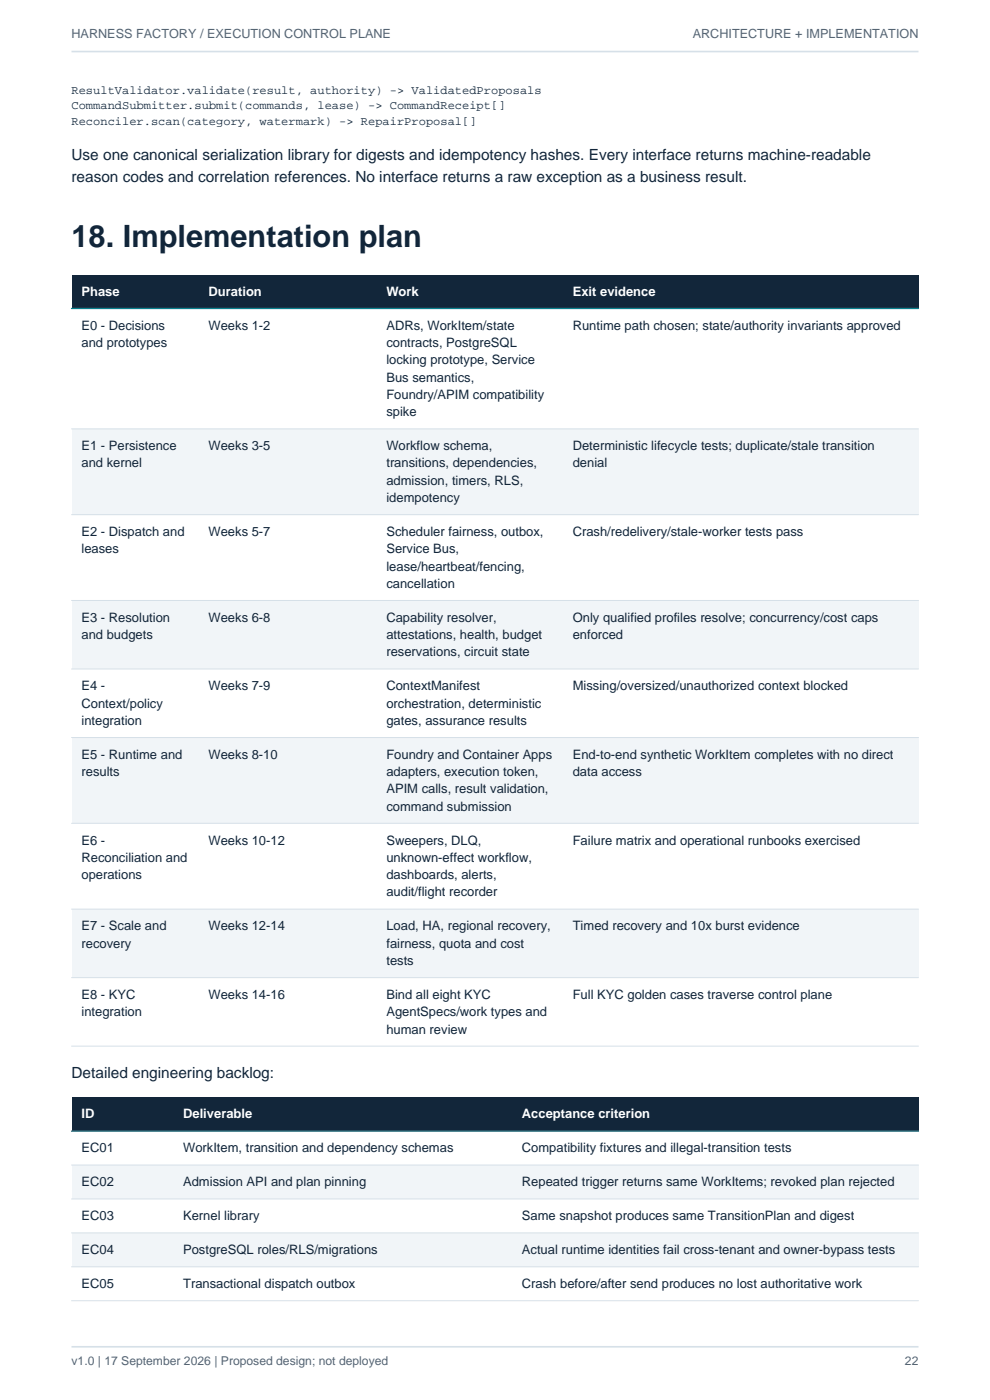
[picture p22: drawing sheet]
<svg xmlns="http://www.w3.org/2000/svg" width="210mm" height="297mm" viewBox="0 0 210 297" stroke-linecap="round" stroke-linejoin="round" font-family="sans-serif">
<defs><g id="words">
<text font-size="6.5" fill="#12263a" x="15.2" y="52.4">18. Implementation plan</text>
<g font-size="3.3" fill="#12263a">
<text x="15.2" y="34">Use one canonical serialization library for digests and idempotency hashes. Every interface returns machine-readable</text>
<text x="15.2" y="38.7">reason codes and correlation references. No interface returns a raw exception as a business result.</text>
<text x="15.2" y="228.7">Detailed engineering backlog:</text>
</g>
<g font-size="2.8" fill="#fff">
<text x="17.3" y="62.8">Phase</text>
<text x="44.2" y="62.8">Duration</text>
<text x="82" y="62.8">Work</text>
<text x="121.5" y="62.8">Exit evidence</text>
<text x="17.3" y="237.3">ID</text>
<text x="38.8" y="237.3">Deliverable</text>
<text x="110.7" y="237.3">Acceptance criterion</text>
</g>
<g font-size="2.8" fill="#12263a">
<text x="17.3" y="70">E0 - Decisions</text>
<text x="44.2" y="70">Weeks 1-2</text>
<text x="82" y="70">ADRs, WorkItem/state</text>
<text x="121.5" y="70">Runtime path chosen; state/authority invariants approved</text>
<text x="17.3" y="73.6">and prototypes</text>
<text x="82" y="73.6">contracts, PostgreSQL</text>
<text x="82" y="77.3">locking prototype, Service</text>
<text x="82" y="81">Bus semantics,</text>
<text x="82" y="84.6">Foundry/APIM compatibility</text>
<text x="82" y="88.3">spike</text>
<text x="17.3" y="95.5">E1 - Persistence</text>
<text x="44.2" y="95.5">Weeks 3-5</text>
<text x="82" y="95.5">Workflow schema,</text>
<text x="121.5" y="95.5">Deterministic lifecycle tests; duplicate/stale transition</text>
<text x="17.3" y="99.2">and kernel</text>
<text x="82" y="99.2">transitions, dependencies,</text>
<text x="121.5" y="99.2">denial</text>
<text x="82" y="102.8">admission, timers, RLS,</text>
<text x="82" y="106.5">idempotency</text>
<text x="17.3" y="113.7">E2 - Dispatch and</text>
<text x="44.2" y="113.7">Weeks 5-7</text>
<text x="82" y="113.7">Scheduler fairness, outbox,</text>
<text x="121.5" y="113.7">Crash/redelivery/stale-worker tests pass</text>
<text x="17.3" y="117.4">leases</text>
<text x="82" y="117.4">Service Bus,</text>
<text x="82" y="121">lease/heartbeat/fencing,</text>
<text x="82" y="124.7">cancellation</text>
<text x="17.3" y="131.9">E3 - Resolution</text>
<text x="44.2" y="131.9">Weeks 6-8</text>
<text x="82" y="131.9">Capability resolver,</text>
<text x="121.5" y="131.9">Only qualified profiles resolve; concurrency/cost caps</text>
<text x="17.3" y="135.6">and budgets</text>
<text x="82" y="135.6">attestations, health, budget</text>
<text x="121.5" y="135.6">enforced</text>
<text x="82" y="139.2">reservations, circuit state</text>
<text x="17.3" y="146.4">E4 -</text>
<text x="44.2" y="146.4">Weeks 7-9</text>
<text x="82" y="146.4">ContextManifest</text>
<text x="121.5" y="146.4">Missing/oversized/unauthorized context blocked</text>
<text x="17.3" y="150.1">Context/policy</text>
<text x="17.3" y="153.8">integration</text>
<text x="82" y="150.1">orchestration, deterministic</text>
<text x="82" y="153.8">gates, assurance results</text>
<text x="17.3" y="161">E5 - Runtime and</text>
<text x="44.2" y="161">Weeks 8-10</text>
<text x="82" y="161">Foundry and Container Apps</text>
<text x="121.5" y="161">End-to-end synthetic WorkItem completes with no direct</text>
<text x="17.3" y="164.6">results</text>
<text x="82" y="164.6">adapters, execution token,</text>
<text x="121.5" y="164.6">data access</text>
<text x="82" y="168.3">APIM calls, result validation,</text>
<text x="82" y="172">command submission</text>
<text x="17.3" y="179.2">E6 -</text>
<text x="44.2" y="179.2">Weeks 10-12</text>
<text x="82" y="179.2">Sweepers, DLQ,</text>
<text x="121.5" y="179.2">Failure matrix and operational runbooks exercised</text>
<text x="17.3" y="182.8">Reconciliation and</text>
<text x="82" y="182.8">unknown-effect workflow,</text>
<text x="17.3" y="186.5">operations</text>
<text x="82" y="186.5">dashboards, alerts,</text>
<text x="82" y="190.2">audit/flight recorder</text>
<text x="17.3" y="197.4">E7 - Scale and</text>
<text x="44.2" y="197.4">Weeks 12-14</text>
<text x="82" y="197.4">Load, HA, regional recovery,</text>
<text x="121.5" y="197.4">Timed recovery and 10x burst evidence</text>
<text x="17.3" y="201">recovery</text>
<text x="82" y="201">fairness, quota and cost</text>
<text x="82" y="204.7">tests</text>
<text x="17.3" y="211.9">E8 - KYC</text>
<text x="17.3" y="215.6">integration</text>
<text x="44.2" y="211.9">Weeks 14-16</text>
<text x="82" y="211.9">Bind all eight KYC</text>
<text x="82" y="215.6">AgentSpecs/work types and</text>
<text x="121.5" y="211.9">Full KYC golden cases traverse control plane</text>
<text x="82" y="219.3">human review</text>
<text x="17.3" y="244.5">EC01</text>
<text x="38.8" y="244.5">WorkItem, transition and dependency schemas</text>
<text x="110.7" y="244.5">Compatibility fixtures and illegal-transition tests</text>
<text x="17.3" y="251.7">EC02</text>
<text x="38.8" y="251.7">Admission API and plan pinning</text>
<text x="110.7" y="251.7">Repeated trigger returns same WorkItems; revoked plan rejected</text>
<text x="17.3" y="258.9">EC03</text>
<text x="38.8" y="258.9">Kernel library</text>
<text x="110.7" y="258.9">Same snapshot produces same TransitionPlan and digest</text>
<text x="17.3" y="266.1">EC04</text>
<text x="38.8" y="266.1">PostgreSQL roles/RLS/migrations</text>
<text x="110.7" y="266.1">Actual runtime identities fail cross-tenant and owner-bypass tests</text>
<text x="17.3" y="273.3">EC05</text>
<text x="38.8" y="273.3">Transactional dispatch outbox</text>
<text x="110.7" y="273.3">Crash before/after send produces no lost authoritative work</text>
</g>
<g font-size="2.7" fill="#546476">
<text x="15.2" y="8.1">HARNESS FACTORY / EXECUTION CONTROL PLANE</text>
<text x="146.9" y="8.1">ARCHITECTURE + IMPLEMENTATION</text>
</g>
<g font-size="2.6" fill="#12263a">
<text x="15.2" y="19.8">ResultValidator.validate(result, authority) -&gt; ValidatedProposals</text>
<text x="15.2" y="23.2">CommandSubmitter.submit(commands, lease) -&gt; CommandReceipt[]</text>
<text x="15.2" y="26.5">Reconciler.scan(category, watermark) -&gt; RepairProposal[]</text>
</g>
<g font-size="2.6" fill="#546476">
<text x="15.2" y="289.6">v1.0 | 17 September 2026 | Proposed design; not deployed</text>
<text x="192" y="289.6">22</text>
</g>
</g></defs>
<path d="M15.2 10.9h179.6M15.2 285.7h179.6" fill="none" stroke="#d6e0e8" stroke-width=".35"/>
<path d="M15.2 58.2h179.6v7.2h-179.6z" fill-rule="evenodd" fill="#12263a"/>
<path d="M15.2 65.4h179.6v25.6h-179.6z" fill-rule="evenodd" fill="#fff"/>
<path d="M15.2 91h179.6v18.2h-179.6z" fill-rule="evenodd" fill="#f1f5f8"/>
<path d="M15.2 109.2h179.6v18.2h-179.6z" fill-rule="evenodd" fill="#fff"/>
<path d="M15.2 127.4h179.6v14.5h-179.6z" fill-rule="evenodd" fill="#f1f5f8"/>
<path d="M15.2 141.9h179.6v14.6h-179.6z" fill-rule="evenodd" fill="#fff"/>
<path d="M15.2 156.5h179.6v18.2h-179.6z" fill-rule="evenodd" fill="#f1f5f8"/>
<path d="M15.2 174.7h179.6v18.2h-179.6z" fill-rule="evenodd" fill="#fff"/>
<path d="M15.2 192.9h179.6v14.5h-179.6z" fill-rule="evenodd" fill="#f1f5f8"/>
<path d="M15.2 207.4h179.6v14.5h-179.6z" fill-rule="evenodd" fill="#fff"/>
<path d="M15.2 65.4h179.6" fill="none" stroke="#087f8c" stroke-width=".28"/>
<path d="M15.2 91h179.6M15.2 109.2h179.6M15.2 127.4h179.6M15.2 141.9h179.6M15.2 156.5h179.6M15.2 174.7h179.6M15.2 192.9h179.6M15.2 207.4h179.6M15.2 221.9h179.6" fill="none" stroke="#d6e0e8" stroke-width=".21"/>
<path d="M15.2 232.8h179.6v7.2h-179.6z" fill-rule="evenodd" fill="#12263a"/>
<path d="M15.2 240h179.6v7.2h-179.6z" fill-rule="evenodd" fill="#fff"/>
<path d="M15.2 247.2h179.6v7.2h-179.6z" fill-rule="evenodd" fill="#f1f5f8"/>
<path d="M15.2 254.4h179.6v7.1h-179.6z" fill-rule="evenodd" fill="#fff"/>
<path d="M15.2 261.5h179.6v7.2h-179.6z" fill-rule="evenodd" fill="#f1f5f8"/>
<path d="M15.2 268.7h179.6v7.2h-179.6z" fill-rule="evenodd" fill="#fff"/>
<path d="M15.2 240h179.6" fill="none" stroke="#087f8c" stroke-width=".28"/>
<path d="M15.2 247.2h179.6M15.2 254.4h179.6M15.2 261.5h179.6M15.2 268.7h179.6M15.2 275.9h179.6" fill="none" stroke="#d6e0e8" stroke-width=".21"/>
<use href="#words"/>
</svg>
